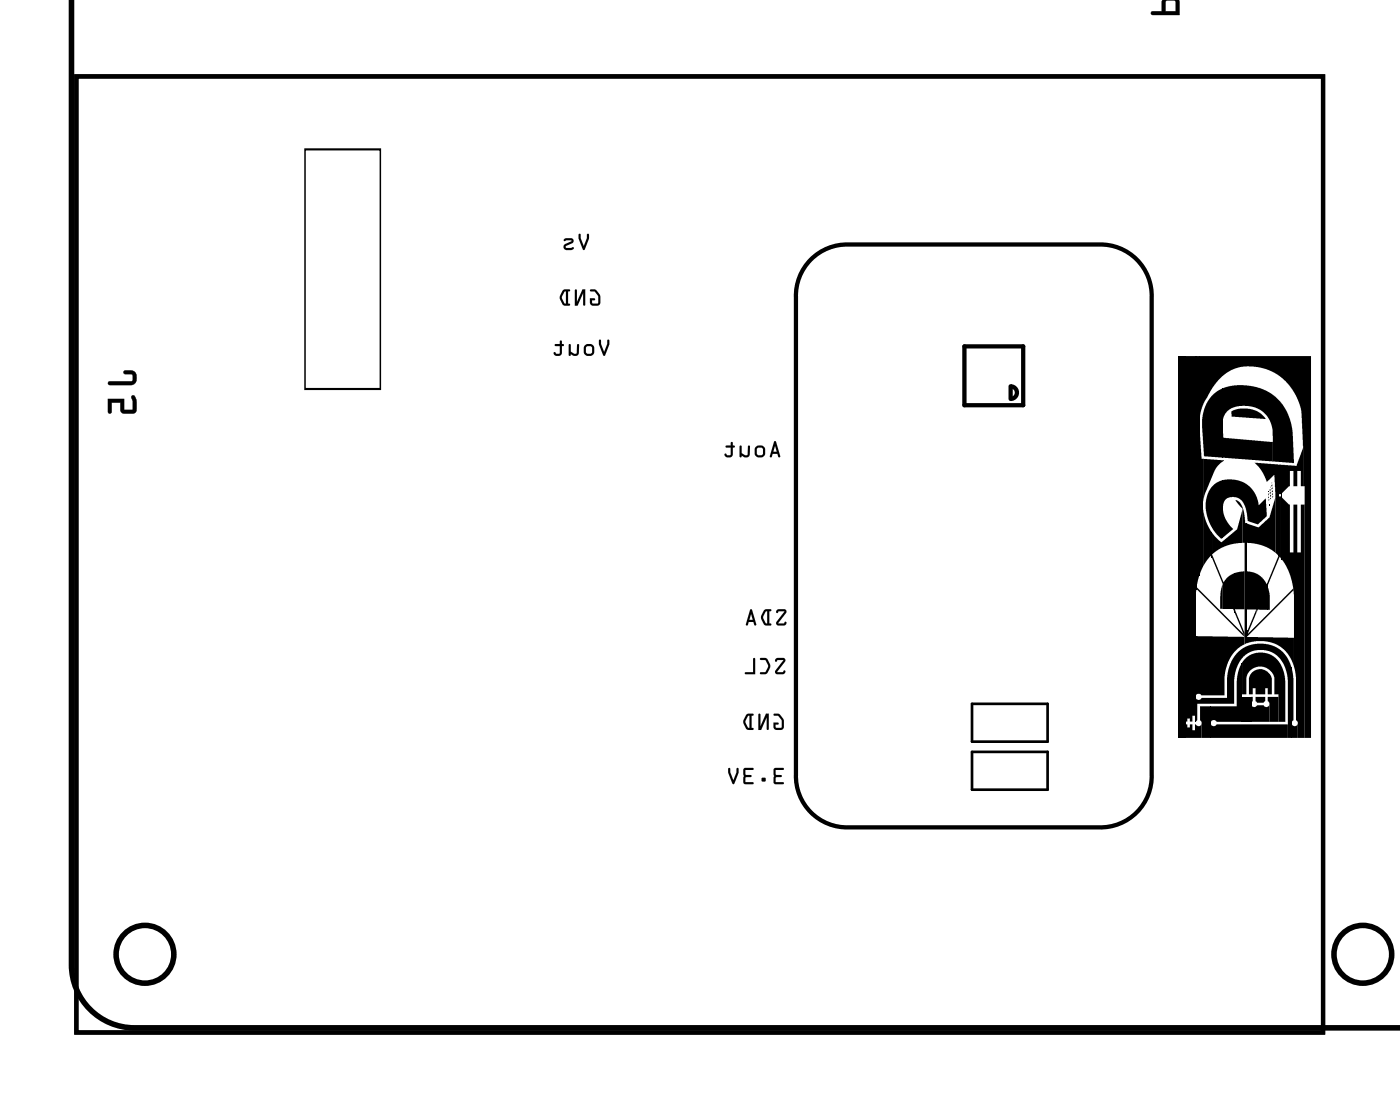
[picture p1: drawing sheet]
<svg xmlns="http://www.w3.org/2000/svg" width="67mm" height="53mm" viewBox="0 0 67 53" stroke-linecap="round" stroke-linejoin="round" font-family="sans-serif">
<path d="M3.6 3.6h59.4v45.5h-59.4zM38.6 12.4a2.44 2.44 0 0 1 1.8-.8h11.9a2.44 2.44 0 0 1 2.5 2.6v22.7a2.44 2.44 0 0 1-2.5 2.5h-11.9a2.44 2.44 0 0 1-2.5-2.5v-22.7a2.44 2.44 0 0 1 .7-1.8zM45.9 16.5h2.8v2.8h-2.8zM48.1 18.4a.3 .3 0 0 1 .3 .3 .3 .3 0 0 1-.3 .3z" fill="none" stroke="#000" stroke-width=".2"/>
<g fill="#000">
<path d="M58.6 19.6l.4-.2 .6 .1 .4 .1 .3 .3-1.6-.1zM56.4 16.9h.5v17.4v-.2h-.1v.2h-.1v-.1h-.2v.1h-.1zM56.9 16.9l.1 11.4zM57 16.9h.1v10.6l-.1 .4zM56.4 34.5h.1v.1h.2v-.1h.1v.3h.1v-.3l.1 .1 .2-.1v.6h-.8zM57.1 20.2l.1 1.5 .1 .1v5.2l-.2 .4zM57.2 33.6h.4v1.5h-.4zM57.6 33.6l.1 1.5zM57.3 24.3l.1 .5 .3 .5v1.2v-.1l-.1 .1-.3 .4zM57.7 25.3v1.2zM57.7 18.8l.5-.3v3.3l-.9-.1v-1.9l.1-.6zM58.2 27.8v1.2h-.1z"/>
<path d="M57.7 23.2l.5-.4v2.8l-.5-.5-.3-.7v-.7zM57.3 21.8l1 .1-.5 .5-.5 1.5zM58.2 24.3l.2 .5 .3 .4-.4 .4zM57.7 26.4l.6 1.3 .2-.3 .3-.1v1.8l-.1-.1h-.5v-1.2zM58.8 27.3v1.8zM59.1 31.6v2.8h-1.2l-.1-.1-.1 .1v-.8h1.2v-1.3zM57.7 25.4l.4 .3 .1 .1 .7-.6 .3-.9v1.5l-.9 .2-.6 .4zM57 28l2.2 2.2v.1l-2.2-2.3zM56.9 30.3h2.4v.4l-.5 .3-.3 .6-.2 .6v.9h-1.1l-.2-.1-.1 .1zM58.8 29l.5 1.1v.6v-.4zM58.8 27.3l.5-.1v1.8h-.5zM58.8 23.8l.2 .1 .2 .2 .2 .8v5.7l-.1 .1v-4.9h-.1v-1.6z"/>
<path d="M59.4 30.1v.5zM59.4 30v.3zM59.4 30v.2zM59.2 33.2h.4v1.2h-.4zM59.6 33.2v1.2zM59.6 33.2h.1l-.1 .3zM59.8 29v.2l-.4 .9zM59.8 33.2h.5v.2h-.4zM58.2 22.8h.7l.5 .2 .4 .5 .1 .5 .4-.3v.9l-.4 .4-.5-.2-.1-.7-.2-.3-.2-.1h-.5l-.2 .4zM59.4 27.2l.5 .1 .5 .5v1.2h-.5l-.1 .2v-.2h-.4zM60.4 27.7v1.3zM60.4 23.5v.1z"/>
<path d="M60.4 23.6v.1zM59.6 33.6h.1h.2h.5l.1-.1v.9h-.9zM60.4 27.9l.1 .4v.7h-.1zM60.5 23.3v.1zM60.5 23.4v.1zM60.5 23.7v.1zM59.6 32l.2-.1 .3-.1 .4 .3 .1 .2v.7h-.2v-.2h-.1v.2h-.5v-.2h-.1v.2h-.2v-.7zM60.6 22.9v.1zM60.5 23.1l.1 .1zM60.6 23.2v.1zM58.2 20.3l.1 .5 2.3 .2v1l-2.4-.2zM60.6 23.5v.1z"/>
<path d="M60.6 23.3v.1zM60.6 23.6v.1zM59.4 24.9l.6 .2 .5-.5 .2-.9v2.6l-.5-.3-.8-.2zM59.7 22l1.2 .1v4.3l-.2-.1v-3.7l-.4 .3-.2-.5zM60.4 33.2h.5v1.2h-.4v-.9zM60.9 23.6h.1v3l-.1-.1-.5 1.4v-.2l.5-1.2zM60.9 22.1h.1v4.5v-3.1h-.1zM59.3 31.3l.4-.2h.5l.5 .1 .3 .4 .2 .8v2h-.3v-1.4h-.2v-.8l-.3-.4-.5-.1-.3 .2-.2 .3v.8h-.2v-1.5zM57.7 34.5l.1 .1 .1-.1h3.4v.6h-3.6zM59 31l.5-.3 .7-.1 .6 .2 .5 .5 .2 .4v3.4h-.2v-2.8v-.4l-.3-.6-.3-.2-.4-.2-.7 .1-.4 .2-.2 .3-.2 .7v1.3h-1.8v.8h-.1v-1.1l.2 .1 .1-.1h1.2l.1-1.3 .2-.5zM59.5 30.1l2.1-2.1v.1l-2.2 2.2zM61.5 31.8l.1 .5v2l-.1 .1z"/>
<path d="M58.2 18.5l.7-.2 .9 .1 .7 .3 .5 .4 .3 .5 .2 .6 .1 1.8h-1v-1.6l-.2-.5-.4-.4-.5-.2-.7 .1-.4 .2-.2 .5zM59.4 30.3l2.2 .1v1.3l-.3-.6-.4-.4-.7-.2-.8 .1zM61.5 34.5l.1 .1 .2-.1v.6h-.3zM61.1 22.1l.7 .1 .3-.9v1.8h-.1v-.7h-.2v.7h-.2v-.7h-.2v.7l-.3 .4zM61.1 23.7l.3 .3v2.3h.2v-2.3h.2v2.3h.2v-2.3h.1v11.1h-.3v-.7l-.1-.1-.1-6-.2-.9-.3-.8zM57.1 16.9h5.3v18.2h-.3v-12v-1.9l-.2-1.9-.3-.8-.7-.7-.9-.3h-.9l-.7 .3-.6 .5-.5 1-.2 .8z"/>
<path d="M5.2 18.2v.1h1a.36 .36 0 0 0 .3-.3 .36 .36 0 0 0-.3-.4h-.3v.1v.1h.4v.3zM5.1 19v.6l.1 .1 .1-.1v-.4h.4v.4l.1 .1h.6l.1-.2v-.4a.15 .15 0 0 0 0-.2 .15 .15 0 0 0-.2 0v.6h-.4v-.5z"/>
<path d="M5.2 18.2v.1h1a.37 .37 0 0 0 .3-.3 .37 .37 0 0 0-.3-.4h-.2a.1 .1 0 0 0-.1 .1 .1 .1 0 0 0 .1 .1h.3v.3zM5.2 18.2l1.1-.1v-.3l-.4-.1v-.1h.3a.35 .35 0 0 1 .3 .4 .35 .35 0 0 1-.3 .3h-1zM5.1 19v.6a.1 .1 0 0 0 .1 .1 .1 .1 0 0 0 .1-.1v-.4h.4l.1 .4 .6 .1 .1-.2-.1-.6a.1 .1 0 0 0-.1-.1 .1 .1 0 0 0 0 .1v.6h-.4v-.5zM5.1 19h.8v.5h.4v-.6l.1-.1 .1 .3v.5l-.2 .1h-.5v-.1l-.1-.4h-.4v.4l-.1 .1z"/>
<path d="M27.6 11.1v.3l.2 .5 .3-.5-.1-.2-.2 .5-.1-.5zM27.6 11.1l.1 .1 .1 .5 .2-.5-.2 .7-.2-.5zM26.9 11.4v.1h.3l-.3 .2v.2l.4-.1h-.4l.3-.2a.13 .13 0 0 0 .1-.2 .13 .13 0 0 0-.1-.1zM26.9 11.4l.3-.1 .1 .1v.2l-.4 .1 .4 .1-.3 .1a.15 .15 0 0 1-.2-.1 .15 .15 0 0 1 .1-.2l.3-.1h-.3z"/>
<path d="M27.6 11.1v.3l.2 .5 .2-.7-.2 .5-.1-.5zM26.9 11.4v.1h.3l-.3 .1a.15 .15 0 0 0-.1 .2 .15 .15 0 0 0 .2 .1l.3-.1h-.4l.3-.2a.13 .13 0 0 0 .1-.2 .13 .13 0 0 0-.1-.1z"/>
<path d="M28.1 13.8v.1h.2l.2 .2-.1 .3h-.2v-.1h.1v-.1h-.2v.3h.4l.1-.1a.54 .54 0 0 0-.2-.6zM28.1 13.8h.3l.2 .3v.3l-.1 .1h-.3h-.1v-.3h.2l-.1 .1v.1h.3v-.3zM27.4 13.8v.7h.1l.3-.6v.6l.1-.7h-.2l-.2 .6v-.6zM27.4 13.8h.1v.6l.2-.6h.2l-.1 .7v-.6l-.3 .6h-.1zM26.8 13.8l-.1 .5 .1 .2h.3v-.6v-.1zM26.8 13.8h.3v.1v.6h-.3l-.1-.2v-.2zM26.9 13.9h.1v.5l-.2-.2zM26.9 13.9l-.1 .3 .2 .2v-.5z"/>
<path d="M28.1 13.8v.1h.2l.2 .2-.1 .3h-.2v-.1h.1v-.1h-.2v.3h.3h.2a.49 .49 0 0 0-.5-.7zM27.4 13.8v.7h.1l.3-.6v.6l.1-.7h-.2l-.2 .6v-.6zM26.8 13.8a.46 .46 0 0 0 0 .7h.4l-.1-.1v-.5v-.1zM26.9 13.9h.1v.5l-.2-.2z"/>
<path d="M28.5 16.2v.2l.3 .5 .2-.5v-.2h-.1l-.1 .5-.2-.5zM28.5 16.2h.1l.2 .5 .1-.5h.1l-.2 .7-.3-.5zM27.8 16.7a.28 .28 0 0 0 .5 0 .28 .28 0 0 0-.5 0zM27.8 16.7a.29 .29 0 0 1 .5 0 .29 .29 0 0 1-.5 0zM27.9 16.5h.3l-.1 .3h-.2zM27.9 16.5v.3h.2l.1-.3zM27.1 16.4v.5l.1-.1 .2 .1h.1l.1-.5h-.1l-.1 .4-.2-.1v-.3zM27.1 16.4h.1v.3l.1 .1h.2v-.4h.1v.4a.22 .22 0 0 1-.2 .1 .22 .22 0 0 1-.2 0h-.1zM26.4 16.4v.1h.3v.3h-.3a.21 .21 0 0 0 .2 .1 .21 .21 0 0 0 .2-.1v-.3l.1-.1h-.1l-.1-.2v.2zM26.4 16.4h.3v-.2l.1 .2h.1l-.1 .1v.3a.2 .2 0 0 1-.2 .2 .2 .2 0 0 1-.2-.2h.3v-.3h-.3z"/>
<path d="M28.5 16.2v.2l.3 .5 .2-.7h-.1l-.1 .5-.2-.5zM27.8 16.7a.28 .28 0 0 0 .5 0 .28 .28 0 0 0-.5 0zM27.9 16.5h.3l-.1 .3h-.2zM27.1 16.4v.5h.1a.22 .22 0 0 0 .2 0 .22 .22 0 0 0 .2-.1v-.4h-.1l-.1 .4-.2-.1v-.3zM26.4 16.4v.1h.3v.3h-.3a.2 .2 0 0 0 .2 .2 .2 .2 0 0 0 .2-.2v-.3l.1-.1h-.1l-.1-.2v.2z"/>
<path d="M55.4 0l-.1 .5h-.4l-.1 .2h1.4v-.6l-.1-.2zM55.5 0h.5v.5h-.5zM54.8 -.1h1zM55 -.1h.3zM54.8 -.1h1zM54.8 -.1h1.3zM54.8 -.1h1.4z"/>
<path d="M55.3 0v.5h-.4a.1 .1 0 0 0-.1 .1 .1 .1 0 0 0 .1 .1h1.3v-.6l-.1-.2zM55.4 -.1h.7l.1 .8h-1.4l.1-.1 .4-.1zM55.5 .1h.5v.4h-.5zM55.5 0v.5h.5v-.5zM54.8 -.1h1zM54.8 -.1h1zM55 -.1h.2zM55 -.1h.3zM54.8 -.1h1zM54.8 -.1h1zM54.8 -.1h1.3zM54.8 -.1h1.3zM54.8 -.1h1.4zM54.8 -.1h1.4z"/>
<path d="M3.6 3.6v45.5h59.4v-45.5zM3.6 3.6h59.4v45.5h-59.4z"/>
<path d="M36.9 21l-.2 .7v.1l.1-.2h.2l.1 .2-.1-.8zM36.9 21h.1l.1 .8-.1-.2h-.2l-.1 .2v-.1zM36.9 21.2l.1 .3h-.2zM36.9 21.2l-.1 .3h.2zM35.9 21.5a.3 .3 0 0 0 .6 0 .3 .3 0 0 0-.6 0zM35.9 21.5a.3 .3 0 0 1 .6 0 .3 .3 0 0 1-.6 0zM36.1 21.3l.2 .1v.3l-.3-.1zM36.1 21.3l-.1 .3 .3 .1v-.3zM35.2 21.2v.6l.1-.1 .2 .1 .2-.1v-.5h-.1v.5l-.3-.1v-.4zM35.2 21.2h.1v.4l.2 .1 .1-.1v-.4h.1v.4a.22 .22 0 0 1-.2 .2 .22 .22 0 0 1-.2-.1l-.1 .1zM34.6 21.2v.1h.2v.3h-.3a.21 .21 0 0 0 .2 .2 .21 .21 0 0 0 .2-.2v-.3h.1l-.1-.1v-.2l-.1 .1v.1zM34.6 21.2h.2v-.1l.1-.1v.2l.1 .1h-.1v.3a.2 .2 0 0 1-.2 .2 .2 .2 0 0 1-.2-.2h.3v-.3h-.2z"/>
<path d="M36.9 21l-.2 .7v.1l.1-.2h.2l.1 .2-.1-.8zM36.9 21.2l.1 .3h-.2zM35.9 21.5a.3 .3 0 0 0 .6 0 .3 .3 0 0 0-.6 0zM36.1 21.3l.2 .1v.3l-.3-.1zM35.2 21.2v.6l.1-.1a.22 .22 0 0 0 .2 .1 .22 .22 0 0 0 .2-.2v-.4h-.1v.5l-.3-.1v-.4zM34.6 21.2v.1h.2v.3h-.3a.2 .2 0 0 0 .2 .2 .2 .2 0 0 0 .2-.2v-.3h.1l-.1-.1v-.2l-.1 .1v.1z"/>
<path d="M36.9 34v.1h.2l.1 .2v.3h-.3v-.1h.2v-.1h-.3l.1 .3h.3l.1-.1a.54 .54 0 0 0-.1-.6zM36.8 34h.3l.2 .2v.4l-.1 .1h-.3l-.1-.1v-.2h.3l-.2 .1 .1 .1h.2v-.3zM36.1 34v.7h.1l.3-.6v.6h.1v-.7h-.1l-.3 .6v-.6zM36.1 34h.1v.6l.3-.6h.1v.7h-.1v-.6l-.2 .6h-.2zM35.5 34l-.1 .5 .2 .2h.3l-.1-.6 .1-.1zM35.5 34h.4l-.1 .1 .1 .6h-.3l-.2-.2v-.2zM35.6 34.1h.1v.5l-.2-.3zM35.6 34.1l-.1 .2 .2 .3v-.5z"/>
<path d="M36.9 34v.1h.2l.1 .2v.3h-.3v-.1h.2v-.1h-.3l.1 .3h.3l.1-.1a.49 .49 0 0 0-.4-.6zM36.1 34v.7h.1l.3-.6v.6h.1v-.7h-.1l-.3 .6v-.6zM35.5 34a.46 .46 0 0 0 0 .7h.4l-.1-.1v-.5l.1-.1zM35.6 34.1h.1v.5l-.2-.3z"/>
<path d="M36.9 36.6l-.1 .7h.5v-.1h-.4l.1-.2 .2-.1h-.2l-.1-.3h.4zM36.9 36.6h.4h-.4l.1 .3h.2l-.2 .1-.1 .2h.4v.1h-.5zM36.3 37v.2h.2v-.2zM36.3 37h.2v.2h-.2zM35.4 36.6v.7h.5v-.1h-.4v-.2l.3-.1h-.3v-.3h.4zM35.4 36.6h.5h-.1h-.3v.3h.3l-.3 .1v.2h.4v.1h-.5zM34.7 36.6v.2l.3 .5 .2-.5v-.2h-.1l-.2 .5-.1-.5zM34.7 36.6h.1l.1 .5 .2-.5h.1l-.2 .7-.3-.5z"/>
<path d="M36.9 36.6l-.1 .7h.5v-.1h-.4l.1-.2 .2-.1h-.2l-.1-.3h.4zM36.3 37v.2h.2v-.2zM35.4 36.6v.7h.5v-.1h-.4v-.2l.3-.1h-.3v-.3h.3h.1zM34.7 36.6v.2l.3 .5 .2-.7h-.1l-.2 .5-.1-.5z"/>
<path d="M36.9 31.3v.2l.1-.1h.3l-.4 .6 .4 .1 .1-.2-.1 .1h-.3l.4-.6-.1-.1zM36.9 31.3h.4l.1 .1-.4 .6h.3l.1-.1-.1 .2-.4-.1 .4-.6h-.3l-.1 .1zM36.2 31.3v.1h.3l.1 .3-.1 .3h-.3v.1a.35 .35 0 0 0 .5-.4l-.2-.4zM36.2 31.3h.3l.2 .3-.2 .5h-.3l.3-.1 .1-.3-.1-.3h-.3zM35.9 31.3v.7h-.4v.1h.5v-.7zM35.9 31.3l.1 .1v.7h-.5v-.1h.4z"/>
<path d="M36.9 31.3v.2l.1-.1h.3l-.4 .6 .4 .1 .1-.2-.1 .1h-.3l.4-.6-.1-.1zM36.2 31.3v.1h.3l.1 .3-.1 .3h-.3v.1a.36 .36 0 0 0 .5-.4l-.2-.4zM35.9 31.3v.7h-.4v.1h.5v-.7z"/>
<path d="M37 29v.2l.1-.1h.3l-.4 .6 .4 .1v-.2l-.1 .1h-.2l.3-.6-.1-.1zM37 29h.3l.2 .1-.4 .6h.2l.1-.1v.2l-.4-.1 .4-.6h-.3l-.1 .1zM36.4 29l-.1 .5 .1 .2 .3 .1-.1-.7 .1-.1zM36.4 29h.3l-.1 .1 .1 .7-.3-.1-.1-.2-.1-.2zM36.5 29.1v.6l-.2-.3zM36.5 29.1l-.2 .3 .2 .3v-.6zM35.7 29l-.2 .7 .1 .1 .1-.2h.2l.1 .2-.2-.8zM35.7 29h.1l.2 .8-.1-.2h-.2l-.1 .2-.1-.1zM35.8 29.2l.1 .3h-.2zM35.8 29.2l-.1 .3h.2z"/>
<path d="M37 29v.2l.1-.1h.3l-.4 .6 .4 .1v-.2l-.1 .1h-.2l.3-.6-.1-.1zM36.4 29a.46 .46 0 0 0 0 .7h.3h-.1v-.6l.1-.1zM36.5 29.1v.6l-.2-.3zM35.7 29l-.2 .7 .1 .1 .1-.2h.2l.1 .2-.2-.8zM35.8 29.2l.1 .3h-.2z"/>
</g>
<path d="M56.4 16.9v18.2M56.9 16.9v17.4M57 16.9v11.1M57.1 16.9v10.5M58.2 18.5v3.3M57.3 21.8v5.2M58.2 22.8v2.8M59.1 31.6v2.8M59.4 24.9v5.7M60.9 22.1v4.3M61 22.1v4.5M61.5 31.8v3.3" fill="none" stroke="#000" stroke-width=".05"/>
<path d="M56.3 16.9v18.2" fill="none" stroke="#000" stroke-width=".32"/>
<path d="M46.3 33.5h3.6v1.8h-3.6zM46.3 35.8h3.6v1.8h-3.6z" fill="none" stroke="#000" stroke-width=".13"/>
<g fill="none" stroke="#000" stroke-width=".26">
<path d="M3.4 0v45.9a3 3 0 0 0 3 3h60.3"/>
<circle cx="6.9" cy="45.4" r="1.37"/>
<circle cx="64.9" cy="45.4" r="1.37"/>
</g>
<path d="M14.5 7.1h3.6v11.4h-3.6z" fill="none" stroke="#000" stroke-width=".09"/>
<circle cx="39.7" cy="14.1" r=".69" fill="#fff"/>
<circle cx="39.7" cy="14.1" r=".69" fill="none" stroke="#fff" stroke-width=".64" stroke-linecap="butt"/>
<circle cx="39.7" cy="16.6" r=".69" fill="#fff"/>
<circle cx="39.7" cy="16.6" r=".69" fill="none" stroke="#fff" stroke-width=".64" stroke-linecap="butt"/>
<circle cx="39.7" cy="19.2" r=".69" fill="#fff"/>
<circle cx="39.7" cy="19.2" r=".69" fill="none" stroke="#fff" stroke-width=".64" stroke-linecap="butt"/>
<circle cx="39.7" cy="21.7" r=".69" fill="#fff"/>
<circle cx="39.7" cy="21.7" r=".69" fill="none" stroke="#fff" stroke-width=".64" stroke-linecap="butt"/>
<circle cx="39.7" cy="24.2" r=".69" fill="#fff"/>
<circle cx="39.7" cy="24.2" r=".69" fill="none" stroke="#fff" stroke-width=".64" stroke-linecap="butt"/>
<circle cx="39.7" cy="26.8" r=".69" fill="#fff"/>
<circle cx="39.7" cy="26.8" r=".69" fill="none" stroke="#fff" stroke-width=".64" stroke-linecap="butt"/>
<circle cx="39.7" cy="29.3" r=".69" fill="#fff"/>
<circle cx="39.7" cy="29.3" r=".69" fill="none" stroke="#fff" stroke-width=".64" stroke-linecap="butt"/>
<circle cx="39.7" cy="31.9" r=".69" fill="#fff"/>
<circle cx="39.7" cy="31.9" r=".69" fill="none" stroke="#fff" stroke-width=".64" stroke-linecap="butt"/>
<circle cx="39.7" cy="34.4" r=".69" fill="#fff"/>
<circle cx="39.7" cy="34.4" r=".69" fill="none" stroke="#fff" stroke-width=".64" stroke-linecap="butt"/>
<circle cx="39.7" cy="36.9" r=".69" fill="#fff"/>
<circle cx="39.7" cy="36.9" r=".69" fill="none" stroke="#fff" stroke-width=".64" stroke-linecap="butt"/>
<circle cx="11.8" cy="44.6" r=".74" fill="#fff"/>
<circle cx="11.8" cy="44.6" r=".74" fill="none" stroke="#fff" stroke-width=".69" stroke-linecap="butt"/>
<circle cx="14.3" cy="44.6" r=".74" fill="#fff"/>
<circle cx="14.3" cy="44.6" r=".74" fill="none" stroke="#fff" stroke-width=".69" stroke-linecap="butt"/>
<circle cx="16.9" cy="44.6" r=".74" fill="#fff"/>
<circle cx="16.9" cy="44.6" r=".74" fill="none" stroke="#fff" stroke-width=".69" stroke-linecap="butt"/>
<circle cx="19.4" cy="44.6" r=".74" fill="#fff"/>
<circle cx="19.4" cy="44.6" r=".74" fill="none" stroke="#fff" stroke-width=".69" stroke-linecap="butt"/>
<circle cx="21.9" cy="44.6" r=".74" fill="#fff"/>
<circle cx="21.9" cy="44.6" r=".74" fill="none" stroke="#fff" stroke-width=".69" stroke-linecap="butt"/>
<circle cx="24.5" cy="44.6" r=".74" fill="#fff"/>
<circle cx="24.5" cy="44.6" r=".74" fill="none" stroke="#fff" stroke-width=".69" stroke-linecap="butt"/>
<circle cx="27" cy="44.6" r=".74" fill="#fff"/>
<circle cx="27" cy="44.6" r=".74" fill="none" stroke="#fff" stroke-width=".69" stroke-linecap="butt"/>
<circle cx="29.6" cy="44.6" r=".74" fill="#fff"/>
<circle cx="29.6" cy="44.6" r=".74" fill="none" stroke="#fff" stroke-width=".69" stroke-linecap="butt"/>
<circle cx="32.1" cy="44.6" r=".74" fill="#fff"/>
<circle cx="32.1" cy="44.6" r=".74" fill="none" stroke="#fff" stroke-width=".69" stroke-linecap="butt"/>
<circle cx="34.6" cy="44.6" r=".74" fill="#fff"/>
<circle cx="34.6" cy="44.6" r=".74" fill="none" stroke="#fff" stroke-width=".69" stroke-linecap="butt"/>
<circle cx="37.2" cy="44.6" r=".74" fill="#fff"/>
<circle cx="37.2" cy="44.6" r=".74" fill="none" stroke="#fff" stroke-width=".69" stroke-linecap="butt"/>
<circle cx="39.7" cy="44.6" r=".74" fill="#fff"/>
<circle cx="39.7" cy="44.6" r=".74" fill="none" stroke="#fff" stroke-width=".69" stroke-linecap="butt"/>
<circle cx="42.3" cy="44.6" r=".74" fill="#fff"/>
<circle cx="42.3" cy="44.6" r=".74" fill="none" stroke="#fff" stroke-width=".69" stroke-linecap="butt"/>
<circle cx="44.8" cy="44.6" r=".74" fill="#fff"/>
<circle cx="44.8" cy="44.6" r=".74" fill="none" stroke="#fff" stroke-width=".69" stroke-linecap="butt"/>
<circle cx="47.3" cy="44.6" r=".74" fill="#fff"/>
<circle cx="47.3" cy="44.6" r=".74" fill="none" stroke="#fff" stroke-width=".69" stroke-linecap="butt"/>
<circle cx="49.9" cy="44.6" r=".74" fill="#fff"/>
<circle cx="49.9" cy="44.6" r=".74" fill="none" stroke="#fff" stroke-width=".69" stroke-linecap="butt"/>
<circle cx="52.4" cy="44.6" r=".74" fill="#fff"/>
<circle cx="52.4" cy="44.6" r=".74" fill="none" stroke="#fff" stroke-width=".69" stroke-linecap="butt"/>
<circle cx="55" cy="44.6" r=".74" fill="#fff"/>
<circle cx="55" cy="44.6" r=".74" fill="none" stroke="#fff" stroke-width=".69" stroke-linecap="butt"/>
<circle cx="57.5" cy="44.6" r=".74" fill="#fff"/>
<circle cx="57.5" cy="44.6" r=".74" fill="none" stroke="#fff" stroke-width=".69" stroke-linecap="butt"/>
<circle cx="60" cy="44.6" r=".74" fill="#fff"/>
<circle cx="60" cy="44.6" r=".74" fill="none" stroke="#fff" stroke-width=".69" stroke-linecap="butt"/>
<circle cx="60" cy="47.1" r=".74" fill="#fff"/>
<circle cx="60" cy="47.1" r=".74" fill="none" stroke="#fff" stroke-width=".69" stroke-linecap="butt"/>
<circle cx="57.5" cy="47.1" r=".74" fill="#fff"/>
<circle cx="57.5" cy="47.1" r=".74" fill="none" stroke="#fff" stroke-width=".69" stroke-linecap="butt"/>
<circle cx="55" cy="47.1" r=".74" fill="#fff"/>
<circle cx="55" cy="47.1" r=".74" fill="none" stroke="#fff" stroke-width=".69" stroke-linecap="butt"/>
<circle cx="52.4" cy="47.1" r=".74" fill="#fff"/>
<circle cx="52.4" cy="47.1" r=".74" fill="none" stroke="#fff" stroke-width=".69" stroke-linecap="butt"/>
<circle cx="49.9" cy="47.1" r=".74" fill="#fff"/>
<circle cx="49.9" cy="47.1" r=".74" fill="none" stroke="#fff" stroke-width=".69" stroke-linecap="butt"/>
<circle cx="47.3" cy="47.1" r=".74" fill="#fff"/>
<circle cx="47.3" cy="47.1" r=".74" fill="none" stroke="#fff" stroke-width=".69" stroke-linecap="butt"/>
<circle cx="44.8" cy="47.1" r=".74" fill="#fff"/>
<circle cx="44.8" cy="47.1" r=".74" fill="none" stroke="#fff" stroke-width=".69" stroke-linecap="butt"/>
<circle cx="42.3" cy="47.1" r=".74" fill="#fff"/>
<circle cx="42.3" cy="47.1" r=".74" fill="none" stroke="#fff" stroke-width=".69" stroke-linecap="butt"/>
<circle cx="39.7" cy="47.1" r=".74" fill="#fff"/>
<circle cx="39.7" cy="47.1" r=".74" fill="none" stroke="#fff" stroke-width=".69" stroke-linecap="butt"/>
<circle cx="37.2" cy="47.1" r=".74" fill="#fff"/>
<circle cx="37.2" cy="47.1" r=".74" fill="none" stroke="#fff" stroke-width=".69" stroke-linecap="butt"/>
<circle cx="34.6" cy="47.1" r=".74" fill="#fff"/>
<circle cx="34.6" cy="47.1" r=".74" fill="none" stroke="#fff" stroke-width=".69" stroke-linecap="butt"/>
<circle cx="32.1" cy="47.1" r=".74" fill="#fff"/>
<circle cx="32.1" cy="47.1" r=".74" fill="none" stroke="#fff" stroke-width=".69" stroke-linecap="butt"/>
<circle cx="29.6" cy="47.1" r=".74" fill="#fff"/>
<circle cx="29.6" cy="47.1" r=".74" fill="none" stroke="#fff" stroke-width=".69" stroke-linecap="butt"/>
<circle cx="27" cy="47.1" r=".74" fill="#fff"/>
<circle cx="27" cy="47.1" r=".74" fill="none" stroke="#fff" stroke-width=".69" stroke-linecap="butt"/>
<circle cx="24.5" cy="47.1" r=".74" fill="#fff"/>
<circle cx="24.5" cy="47.1" r=".74" fill="none" stroke="#fff" stroke-width=".69" stroke-linecap="butt"/>
<circle cx="21.9" cy="47.1" r=".74" fill="#fff"/>
<circle cx="21.9" cy="47.1" r=".74" fill="none" stroke="#fff" stroke-width=".69" stroke-linecap="butt"/>
<circle cx="19.4" cy="47.1" r=".74" fill="#fff"/>
<circle cx="19.4" cy="47.1" r=".74" fill="none" stroke="#fff" stroke-width=".69" stroke-linecap="butt"/>
<circle cx="16.9" cy="47.1" r=".74" fill="#fff"/>
<circle cx="16.9" cy="47.1" r=".74" fill="none" stroke="#fff" stroke-width=".69" stroke-linecap="butt"/>
<circle cx="14.3" cy="47.1" r=".74" fill="#fff"/>
<circle cx="14.3" cy="47.1" r=".74" fill="none" stroke="#fff" stroke-width=".69" stroke-linecap="butt"/>
<circle cx="11.8" cy="47.1" r=".74" fill="#fff"/>
<circle cx="11.8" cy="47.1" r=".74" fill="none" stroke="#fff" stroke-width=".69" stroke-linecap="butt"/>
<path d="M7.2 8.2h2.5v1.6h-2.5z" fill="#fff"/>
<path d="M7.2 8.2h2.5v1.6h-2.5z" fill="none" stroke="#fff" stroke-width=".25"/>
<path d="M7.2 10.8h2.5v1.5h-2.5z" fill="#fff"/>
<path d="M7.2 10.8h2.5v1.5h-2.5z" fill="none" stroke="#fff" stroke-width=".25"/>
<path d="M7.2 13.3h2.5v1.5h-2.5z" fill="#fff"/>
<path d="M7.2 13.3h2.5v1.5h-2.5z" fill="none" stroke="#fff" stroke-width=".25"/>
<path d="M7.2 15.9h2.5v1.5h-2.5z" fill="#fff"/>
<path d="M7.2 15.9h2.5v1.5h-2.5z" fill="none" stroke="#fff" stroke-width=".25"/>
<path d="M23.2 8.2h2.5v1.6h-2.5z" fill="#fff"/>
<path d="M23.2 8.2h2.5v1.6h-2.5z" fill="none" stroke="#fff" stroke-width=".25"/>
<path d="M23.2 10.8h2.5v1.5h-2.5z" fill="#fff"/>
<path d="M23.2 10.8h2.5v1.5h-2.5z" fill="none" stroke="#fff" stroke-width=".25"/>
<path d="M23.2 13.3h2.5v1.5h-2.5z" fill="#fff"/>
<path d="M23.2 13.3h2.5v1.5h-2.5z" fill="none" stroke="#fff" stroke-width=".25"/>
<path d="M23.2 15.9h2.5v1.5h-2.5z" fill="#fff"/>
<path d="M23.2 15.9h2.5v1.5h-2.5z" fill="none" stroke="#fff" stroke-width=".25"/>
</svg>
